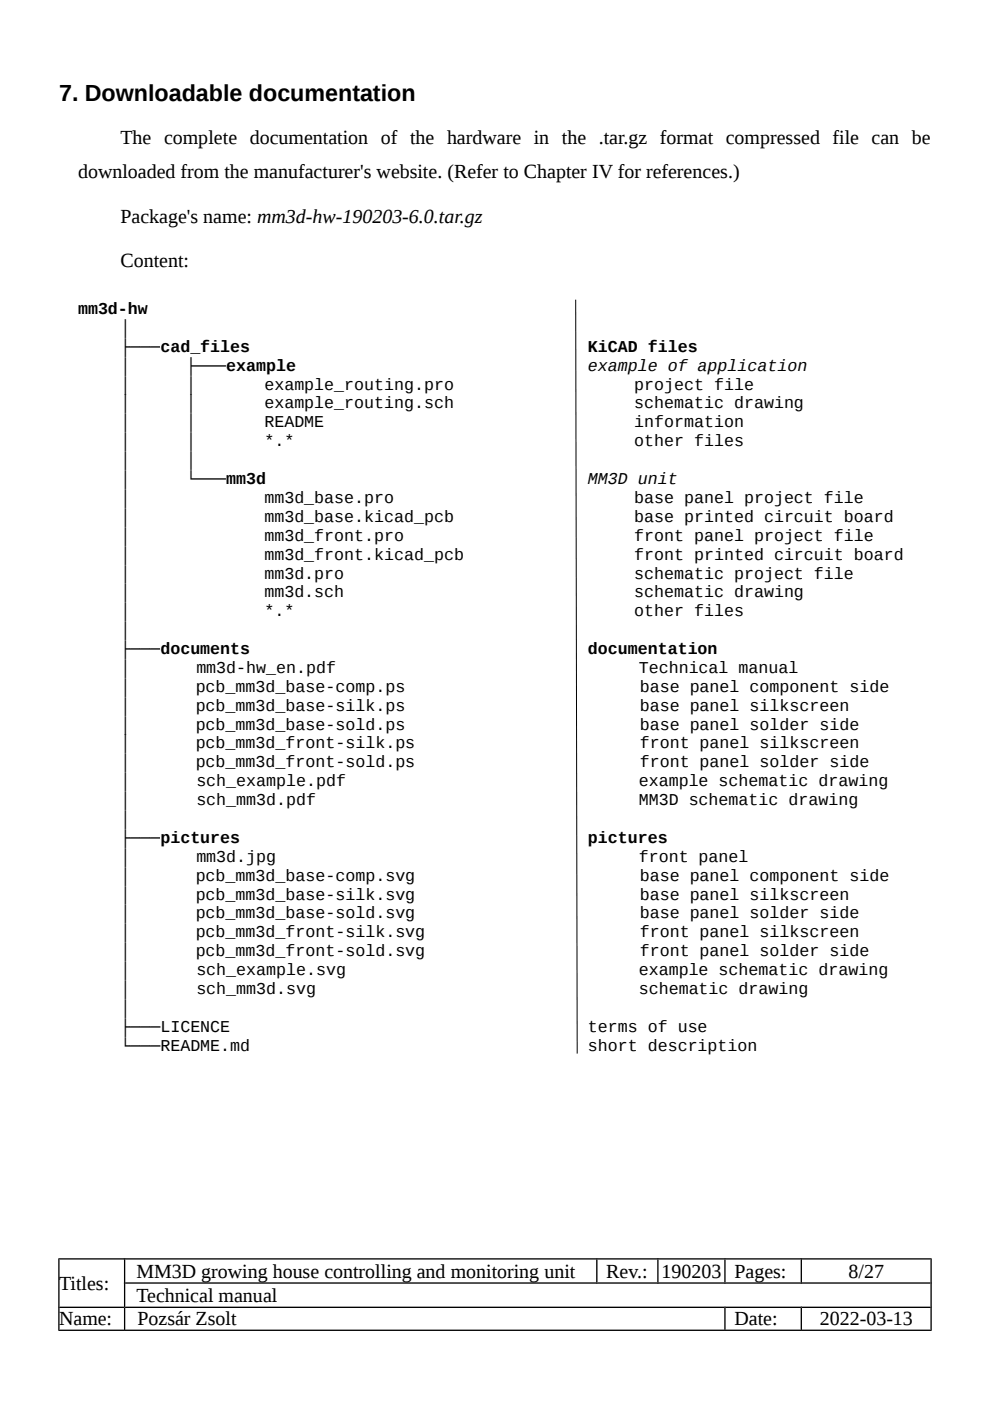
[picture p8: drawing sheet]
<svg xmlns="http://www.w3.org/2000/svg" width="210mm" height="297mm" viewBox="0 0 210 297" stroke-linecap="round" stroke-linejoin="round" font-family="sans-serif">
<defs><g id="words">
<text font-size="4.9" x="12.5" y="21.3">7. Downloadable documentation</text>
<g font-size="4.2">
<text x="25.5" y="30.5">The complete documentation of the hardware in the .tar.gz format compressed file can be</text>
<text x="16.5" y="37.8">downloaded from the manufacturer's website. (Refer to Chapter IV for references.)</text>
<text x="25.5" y="47.2">Package's name:</text>
<text x="54.5" y="47.2">mm3d-hw-</text>
<text x="72.6" y="47.2">190203</text>
<text x="85.3" y="47.2">-</text>
<text x="86.7" y="47.2">6.0</text>
<text x="92" y="47.2">.tar.gz</text>
<text x="25.5" y="56.6">Content:</text>
<text x="12.5" y="273.5">Titles:</text>
<text x="28.9" y="271">MM3D growing house controlling and monitoring unit</text>
<text x="128.6" y="271">Rev.:</text>
<text x="140.3" y="271">190203</text>
<text x="155.7" y="271">Pages:</text>
<text x="179.9" y="271">8/27</text>
<text x="12.5" y="281">Name:</text>
<text x="28.9" y="276.1">Technical manual</text>
<text x="29.1" y="281">Pozsár Zsolt</text>
<text x="155.7" y="281">Date:</text>
<text x="173.8" y="281">2022-03-13</text>
</g>
<g font-size="3.5">
<text x="16.5" y="66.6">mm3d-hw</text>
<text x="25.5" y="70.6">│</text>
<text x="25.5" y="74.6">├───</text>
<text x="34" y="74.6">cad_files</text>
<text x="124.6" y="74.6">KiCAD files</text>
<text x="25.5" y="78.6">│</text>
<text x="25.5" y="82.6">│</text>
<text x="39.5" y="78.6">├───</text>
<text x="39.5" y="82.6">│</text>
<text x="47.9" y="78.6">example</text>
<text x="56.1" y="82.6">example_routing.pro</text>
<text x="124.6" y="78.6">example of application</text>
<text x="134.5" y="82.6">project file</text>
<text x="25.5" y="86.6">│</text>
<text x="39.5" y="86.6">│</text>
<text x="56.1" y="86.6">example_routing.sch</text>
<text x="134.5" y="86.6">schematic drawing</text>
<text x="25.5" y="90.6">│</text>
<text x="25.5" y="94.6">│</text>
<text x="39.5" y="90.6">│</text>
<text x="39.5" y="94.6">│</text>
<text x="56.1" y="90.6">README</text>
<text x="56.1" y="94.6">*.*</text>
<text x="134.5" y="90.6">information</text>
<text x="134.5" y="94.6">other files</text>
<text x="25.5" y="98.6">│</text>
<text x="39.5" y="98.6">│</text>
<text x="25.5" y="102.6">│</text>
<text x="25.5" y="106.6">│</text>
<text x="39.5" y="102.6">└───</text>
<text x="47.9" y="102.6">mm3d</text>
<text x="56.1" y="106.6">mm3d_base.pro</text>
<text x="124.6" y="102.6">MM3D unit</text>
<text x="134.5" y="106.6">base panel project file</text>
<text x="25.5" y="110.6">│</text>
<text x="56.1" y="110.6">mm3d_base.kicad_pcb</text>
<text x="134.5" y="110.6">base printed circuit board</text>
<text x="25.5" y="114.7">│</text>
<text x="25.5" y="118.6">│</text>
<text x="56.1" y="114.7">mm3d_front.pro</text>
<text x="56.1" y="118.6">mm3d_front.kicad_pcb</text>
<text x="134.5" y="114.7">front panel project file</text>
<text x="134.5" y="118.6">front printed circuit board</text>
<text x="25.5" y="122.7">│</text>
<text x="56.1" y="122.7">mm3d.pro</text>
<text x="134.5" y="122.7">schematic project file</text>
<text x="25.5" y="126.6">│</text>
<text x="25.5" y="130.7">│</text>
<text x="56.1" y="126.6">mm3d.sch</text>
<text x="56.1" y="130.7">*.*</text>
<text x="134.5" y="126.6">schematic drawing</text>
<text x="134.5" y="130.7">other files</text>
<text x="25.5" y="134.7">│</text>
<text x="25.5" y="138.7">├───</text>
<text x="25.5" y="142.7">│</text>
<text x="34" y="138.7">documents</text>
<text x="41.6" y="142.7">mm3d-hw_en.pdf</text>
<text x="124.6" y="138.7">documentation</text>
<text x="135.4" y="142.7">Technical manual</text>
<text x="25.5" y="146.7">│</text>
<text x="41.5" y="146.7">pcb_mm3d_base-comp.ps</text>
<text x="135.6" y="146.7">base panel component side</text>
<text x="25.5" y="150.7">│</text>
<text x="25.5" y="154.7">│</text>
<text x="41.5" y="150.7">pcb_mm3d_base-silk.ps</text>
<text x="41.5" y="154.7">pcb_mm3d_base-sold.ps</text>
<text x="135.6" y="150.7">base panel silkscreen</text>
<text x="135.6" y="154.7">base panel solder side</text>
<text x="25.5" y="158.7">│</text>
<text x="41.5" y="158.7">pcb_mm3d_front-silk.ps</text>
<text x="135.6" y="158.7">front panel silkscreen</text>
<text x="25.5" y="162.7">│</text>
<text x="25.5" y="166.7">│</text>
<text x="41.5" y="162.7">pcb_mm3d_front-sold.ps</text>
<text x="41.6" y="166.7">sch_example.pdf</text>
<text x="135.4" y="166.7">example schematic drawing</text>
<text x="135.6" y="162.7">front panel solder side</text>
<text x="25.5" y="170.7">│</text>
<text x="41.6" y="170.7">sch_mm3d.pdf</text>
<text x="135.4" y="170.7">MM3D schematic drawing</text>
<text x="25.5" y="174.7">│</text>
<text x="25.5" y="178.7">├───</text>
<text x="34" y="178.7">pictures</text>
<text x="124.6" y="178.7">pictures</text>
<text x="25.5" y="182.7">│</text>
<text x="41.6" y="182.7">mm3d.jpg</text>
<text x="135.4" y="182.7">front panel</text>
<text x="25.5" y="186.7">│</text>
<text x="25.5" y="190.7">│</text>
<text x="41.5" y="186.7">pcb_mm3d_base-comp.svg</text>
<text x="41.5" y="190.7">pcb_mm3d_base-silk.svg</text>
<text x="135.6" y="186.7">base panel component side</text>
<text x="135.6" y="190.7">base panel silkscreen</text>
<text x="25.5" y="194.7">│</text>
<text x="41.5" y="194.7">pcb_mm3d_base-sold.svg</text>
<text x="135.6" y="194.7">base panel solder side</text>
<text x="25.5" y="198.7">│</text>
<text x="25.5" y="202.7">│</text>
<text x="41.5" y="198.7">pcb_mm3d_front-silk.svg</text>
<text x="41.5" y="202.7">pcb_mm3d_front-sold.svg</text>
<text x="135.6" y="198.7">front panel silkscreen</text>
<text x="135.6" y="202.7">front panel solder side</text>
<text x="25.5" y="206.7">│</text>
<text x="41.6" y="206.7">sch_example.svg</text>
<text x="135.4" y="206.7">example schematic drawing</text>
<text x="25.5" y="210.7">│</text>
<text x="25.5" y="214.7">│</text>
<text x="41.6" y="210.7">sch_mm3d.svg</text>
<text x="135.4" y="210.7">schematic drawing</text>
<text x="25.5" y="218.8">├───LICENCE</text>
<text x="124.6" y="218.8">terms of use</text>
<text x="25.5" y="222.7">└───README.md</text>
<text x="124.6" y="222.7">short description</text>
</g>
</g></defs>
<g fill="#000001">
<path d="M12.3 266.8h14.3l-.3 .3h-13.7z" fill-rule="evenodd"/>
<path d="M26.3 266.8h100.4l-.3 .3h-99.8z" fill-rule="evenodd"/>
<path d="M126.4 266.8h13.2l-.3 .3h-12.6z" fill-rule="evenodd"/>
<path d="M139.3 266.8h14.5l-.2 .3h-14z" fill-rule="evenodd"/>
<path d="M153.6 266.8h16.4l-.2 .3h-16z" fill-rule="evenodd"/>
<path d="M169.8 266.8h27.8l-.3 .3h-27.3z" fill-rule="evenodd"/>
<path d="M26.4 272l.2-.1h99.8l.3 .3h-100.1z" fill-rule="evenodd"/>
<path d="M126.4 272.2l.3-.3h12.6l.3 .3z" fill-rule="evenodd"/>
<path d="M139.6 271.9h14l.2 .3h-14.5z" fill-rule="evenodd"/>
<path d="M153.6 272.2l.2-.3h16l.2 .3z" fill-rule="evenodd"/>
<path d="M170 271.9h27.3l.1 .1-.1 .2h-27.5z" fill-rule="evenodd"/>
<path d="M12.6 277h13.7l.1 .2-.1 .1h-13.7l-.1-.1z" fill-rule="evenodd"/>
<path d="M26.4 277.2l.2-.2h127.2l-.2 .3h-127z" fill-rule="evenodd"/>
<path d="M153.6 277h16.4l-.2 .3h-16z" fill-rule="evenodd"/>
<path d="M169.8 277h27.5l.1 .2-.1 .1h-27.3z" fill-rule="evenodd"/>
<path d="M12.6 281.9h13.7l.3 .3h-14.3z" fill-rule="evenodd"/>
<path d="M26.3 282.2l.3-.3h127l.2 .3z" fill-rule="evenodd"/>
<path d="M153.6 282.2l.2-.3h16l.2 .3z" fill-rule="evenodd"/>
<path d="M170 281.9h27.3l.3 .3h-27.8z" fill-rule="evenodd"/>
<path d="M12.3 266.8l.3 .3v9.9l-.3 .3z" fill-rule="evenodd"/>
<path d="M12.3 277l.3 .3v4.6l-.3 .3z" fill-rule="evenodd"/>
<path d="M26.4 266.9l.2 .2v4.8l-.3 .3v-5.1z" fill-rule="evenodd"/>
<path d="M26.3 271.9l.3 .3v4.8l-.2 .2-.1-.2z" fill-rule="evenodd"/>
<path d="M26.3 277.3l.1-.1 .2 .1v4.6l-.2 .1-.1-.1z" fill-rule="evenodd"/>
<path d="M126.4 267.1l.1-.2 .2 .2v4.8l-.2 .1-.1-.1z" fill-rule="evenodd"/>
<path d="M139.5 266.9l.1 .2v4.8l-.1 .1-.2-.1v-4.8z" fill-rule="evenodd"/>
<path d="M153.6 267.1l.1-.2 .1 .2v4.8l-.1 .1-.1-.1z" fill-rule="evenodd"/>
<path d="M153.6 277.3l.1-.1 .1 .1v4.6l-.1 .1-.1-.1z" fill-rule="evenodd"/>
<path d="M169.9 266.9l.1 .2v4.8l-.1 .1-.1-.1v-4.8z" fill-rule="evenodd"/>
<path d="M169.9 277.2l.1 .1v4.6l-.1 .1-.1-.1v-4.6z" fill-rule="evenodd"/>
<path d="M197.4 266.9l.2-.1v5.4l-.3-.3v-4.8z" fill-rule="evenodd"/>
<path d="M197.4 272l.2-.1v5.4l-.3-.3v-4.8z" fill-rule="evenodd"/>
<path d="M197.4 277.2l.2-.2v5.2l-.3-.3v-4.6z" fill-rule="evenodd"/>
</g>
<path d="M122.1 63.5l.3 159.9" fill="none" stroke="#000" stroke-width=".21"/>
<use href="#words"/>
</svg>
